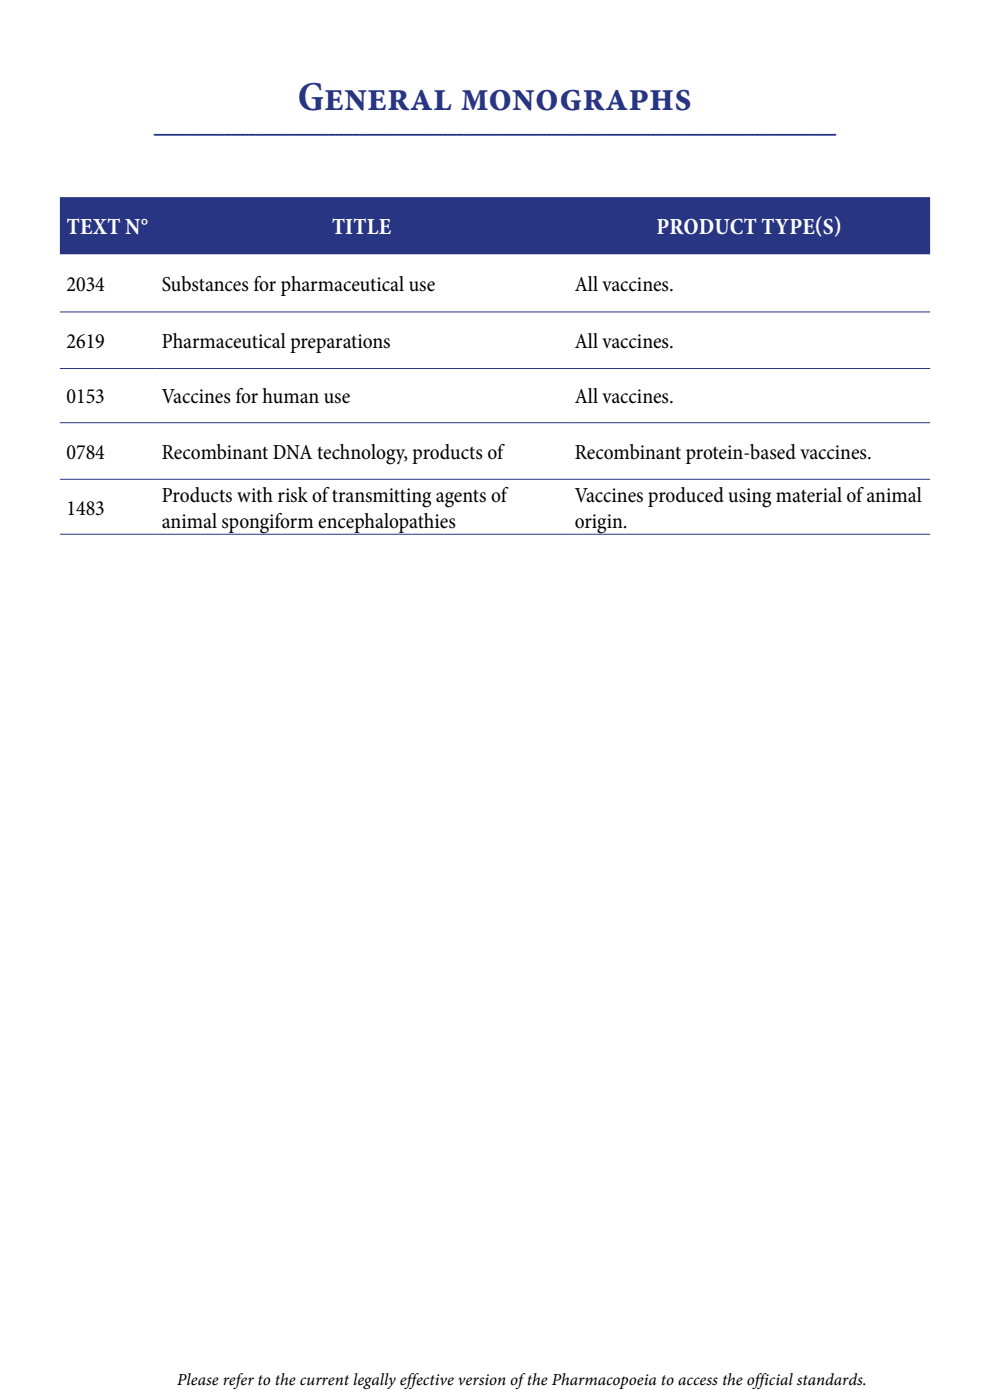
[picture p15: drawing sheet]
<svg xmlns="http://www.w3.org/2000/svg" width="210mm" height="297mm" viewBox="0 0 210 297" stroke-linecap="round" stroke-linejoin="round" font-family="sans-serif">
<defs><g id="words">
<text font-size="8.8" fill="#283583" x="63.2" y="23.4">General monographs</text>
<g font-size="4.9" fill="#fff">
<text x="14.2" y="49.7">TEXT N°</text>
<text x="70.4" y="49.7">TITLE</text>
<text x="139.3" y="49.7">PRODUCT TYPE(S)</text>
</g>
<g font-size="4.6">
<text x="14.1" y="61.8">2034</text>
<text x="34.3" y="61.8">Substances for pharmaceutical use</text>
<text x="121.9" y="61.8">All vaccines.</text>
<text x="14.1" y="73.8">2619</text>
<text x="34.3" y="73.8">Pharmaceutical preparations</text>
<text x="121.9" y="73.8">All vaccines.</text>
<text x="14.1" y="85.6">0153</text>
<text x="34.3" y="85.6">Vaccines for human use</text>
<text x="121.9" y="85.6">All vaccines.</text>
<text x="14.1" y="97.3">0784</text>
<text x="34.3" y="97.3">Recombinant DNA technology, products of</text>
<text x="121.9" y="97.3">Recombinant protein-based vaccines.</text>
<text x="34.3" y="106.4">Products with risk of transmitting agents of</text>
<text x="121.9" y="106.4">Vaccines produced using material of animal</text>
<text x="14.1" y="109.2">1483</text>
<text x="34.3" y="111.9">animal spongiform encephalopathies</text>
<text x="121.9" y="111.9">origin.</text>
</g>
<text font-size="3.5" x="37.6" y="293.9">Please refer to the current legally effective version ofthe Pharmacopoeia to access the official standards.</text>
</g></defs>
<g fill="none" stroke="#283583" stroke-width=".21">
<path d="M32.7 28.4v.4M32.9 28.4v.4M33.1 28.4v.4M33.3 28.4v.4M33.4 28.4v.4M33.6 28.4v.4M33.8 28.4v.4M34 28.4v.4M34.1 28.4v.4M34.3 28.4v.4M34.5 28.4v.4M34.7 28.4v.4"/>
<path d="M34.9 28.4v.4M35 28.4v.4M35.2 28.4v.4M35.4 28.4v.4M35.6 28.4v.4M35.7 28.4v.4M35.9 28.4v.4M36.1 28.4v.4M36.3 28.4v.4M36.4 28.4v.4M36.6 28.4v.4M36.8 28.4v.4"/>
<path d="M37 28.4v.4M37.1 28.4v.4M37.3 28.4v.4M37.5 28.4v.4M37.7 28.4v.4M37.9 28.4v.4M38 28.4v.4M38.2 28.4v.4M38.4 28.4v.4M38.6 28.4v.4M38.7 28.4v.4M38.9 28.4v.4"/>
<path d="M39.1 28.4v.4M39.3 28.4v.4M39.4 28.4v.4M39.6 28.4v.4M39.8 28.4v.4M40 28.4v.4M40.1 28.4v.4M40.3 28.4v.4M40.5 28.4v.4M40.7 28.4v.4M40.9 28.4v.4M41 28.4v.4"/>
<path d="M41.2 28.4v.4M41.4 28.4v.4M41.6 28.4v.4M41.7 28.4v.4M41.9 28.4v.4M42.1 28.4v.4M42.3 28.4v.4M42.4 28.4v.4M42.6 28.4v.4M42.8 28.4v.4M43 28.4v.4M43.1 28.4v.4"/>
<path d="M43.3 28.4v.4M43.5 28.4v.4M43.7 28.4v.4M43.9 28.4v.4M44 28.4v.4M44.2 28.4v.4M44.4 28.4v.4M44.6 28.4v.4M44.7 28.4v.4M44.9 28.4v.4M45.1 28.4v.4M45.3 28.4v.4"/>
<path d="M45.4 28.4v.4M45.6 28.4v.4M45.8 28.4v.4M46 28.4v.4M46.1 28.4v.4M46.3 28.4v.4M46.5 28.4v.4M46.7 28.4v.4M46.9 28.4v.4M47 28.4v.4M47.2 28.4v.4M47.4 28.4v.4"/>
<path d="M47.6 28.4v.4M47.7 28.4v.4M47.9 28.4v.4M48.1 28.4v.4M48.3 28.4v.4M48.4 28.4v.4M48.6 28.4v.4M48.8 28.4v.4M49 28.4v.4M49.1 28.4v.4M49.3 28.4v.4M49.5 28.4v.4"/>
<path d="M49.7 28.4v.4M49.9 28.4v.4M50 28.4v.4M50.2 28.4v.4M50.4 28.4v.4M50.6 28.4v.4M50.7 28.4v.4M50.9 28.4v.4M51.1 28.4v.4M51.3 28.4v.4M51.4 28.4v.4M51.6 28.4v.4"/>
<path d="M51.8 28.4v.4M52 28.4v.4M52.1 28.4v.4M52.3 28.4v.4M52.5 28.4v.4M52.7 28.4v.4M52.9 28.4v.4M53 28.4v.4M53.2 28.4v.4M53.4 28.4v.4M53.6 28.4v.4M53.7 28.4v.4"/>
<path d="M53.9 28.4v.4M54.1 28.4v.4M54.3 28.4v.4M54.4 28.4v.4M54.6 28.4v.4M54.8 28.4v.4M55 28.4v.4M55.1 28.4v.4M55.3 28.4v.4M55.5 28.4v.4M55.7 28.4v.4M55.9 28.4v.4"/>
<path d="M56 28.4v.4M56.2 28.4v.4M56.4 28.4v.4M56.6 28.4v.4M56.7 28.4v.4M56.9 28.4v.4M57.1 28.4v.4M57.3 28.4v.4M57.4 28.4v.4M57.6 28.4v.4M57.8 28.4v.4M58 28.4v.4"/>
<path d="M58.1 28.4v.4M58.3 28.4v.4M58.5 28.4v.4M58.7 28.4v.4M58.9 28.4v.4M59 28.4v.4M59.2 28.4v.4M59.4 28.4v.4M59.6 28.4v.4M59.7 28.4v.4M59.9 28.4v.4M60.1 28.4v.4"/>
<path d="M60.3 28.4v.4M60.4 28.4v.4M60.6 28.4v.4M60.8 28.4v.4M61 28.4v.4M61.1 28.4v.4M61.3 28.4v.4M61.5 28.4v.4M61.7 28.4v.4M61.9 28.4v.4M62 28.4v.4M62.2 28.4v.4"/>
<path d="M62.4 28.4v.4M62.6 28.4v.4M62.7 28.4v.4M62.9 28.4v.4M63.1 28.4v.4M63.3 28.4v.4M63.4 28.4v.4M63.6 28.4v.4M63.8 28.4v.4M64 28.4v.4M64.1 28.4v.4M64.3 28.4v.4"/>
<path d="M64.5 28.4v.4M64.7 28.4v.4M64.9 28.4v.4M65 28.4v.4M65.2 28.4v.4M65.4 28.4v.4M65.6 28.4v.4M65.7 28.4v.4M65.9 28.4v.4M66.1 28.4v.4M66.3 28.4v.4M66.4 28.4v.4"/>
<path d="M66.6 28.4v.4M66.8 28.4v.4M67 28.4v.4M67.1 28.4v.4M67.3 28.4v.4M67.5 28.4v.4M67.7 28.4v.4M67.9 28.4v.4M68 28.4v.4M68.2 28.4v.4M68.4 28.4v.4M68.6 28.4v.4"/>
<path d="M68.7 28.4v.4M68.9 28.4v.4M69.1 28.4v.4M69.3 28.4v.4M69.4 28.4v.4M69.6 28.4v.4M69.8 28.4v.4M70 28.4v.4M70.1 28.4v.4M70.3 28.4v.4M70.5 28.4v.4M70.7 28.4v.4"/>
<path d="M70.9 28.4v.4M71 28.4v.4M71.2 28.4v.4M71.4 28.4v.4M71.6 28.4v.4M71.7 28.4v.4M71.9 28.4v.4M72.1 28.4v.4M72.3 28.4v.4M72.4 28.4v.4M72.6 28.4v.4M72.8 28.4v.4"/>
<path d="M73 28.4v.4M73.1 28.4v.4M73.3 28.4v.4M73.5 28.4v.4M73.7 28.4v.4M73.9 28.4v.4M74 28.4v.4M74.2 28.4v.4M74.4 28.4v.4M74.6 28.4v.4M74.7 28.4v.4M74.9 28.4v.4"/>
<path d="M75.1 28.4v.4M75.3 28.4v.4M75.4 28.4v.4M75.6 28.4v.4M75.8 28.4v.4M76 28.4v.4M76.1 28.4v.4M76.3 28.4v.4M76.5 28.4v.4M76.7 28.4v.4M76.9 28.4v.4M77 28.4v.4"/>
<path d="M77.2 28.4v.4M77.4 28.4v.4M77.6 28.4v.4M77.7 28.4v.4M77.9 28.4v.4M78.1 28.4v.4M78.3 28.4v.4M78.4 28.4v.4M78.6 28.4v.4M78.8 28.4v.4M79 28.4v.4M79.1 28.4v.4"/>
<path d="M79.3 28.4v.4M79.5 28.4v.4M79.7 28.4v.4M79.9 28.4v.4M80 28.4v.4M80.2 28.4v.4M80.4 28.4v.4M80.6 28.4v.4M80.7 28.4v.4M80.9 28.4v.4M81.1 28.4v.4M81.3 28.4v.4"/>
<path d="M81.4 28.4v.4M81.6 28.4v.4M81.8 28.4v.4M82 28.4v.4M82.1 28.4v.4M82.3 28.4v.4M82.5 28.4v.4M82.7 28.4v.4M82.9 28.4v.4M83 28.4v.4M83.2 28.4v.4M83.4 28.4v.4"/>
<path d="M83.6 28.4v.4M83.7 28.4v.4M83.9 28.4v.4M84.1 28.4v.4M84.3 28.4v.4M84.4 28.4v.4M84.6 28.4v.4M84.8 28.4v.4M85 28.4v.4M85.1 28.4v.4M85.3 28.4v.4M85.5 28.4v.4"/>
<path d="M85.7 28.4v.4M85.9 28.4v.4M86 28.4v.4M86.2 28.4v.4M86.4 28.4v.4M86.6 28.4v.4M86.7 28.4v.4M86.9 28.4v.4M87.1 28.4v.4M87.3 28.4v.4M87.4 28.4v.4M87.6 28.4v.4"/>
<path d="M87.8 28.4v.4M88 28.4v.4M88.1 28.4v.4M88.3 28.4v.4M88.5 28.4v.4M88.7 28.4v.4M88.9 28.4v.4M89 28.4v.4M89.2 28.4v.4M89.4 28.4v.4M89.6 28.4v.4M89.7 28.4v.4"/>
<path d="M89.9 28.4v.4M90.1 28.4v.4M90.3 28.4v.4M90.4 28.4v.4M90.6 28.4v.4M90.8 28.4v.4M91 28.4v.4M91.1 28.4v.4M91.3 28.4v.4M91.5 28.4v.4M91.7 28.4v.4M91.9 28.4v.4"/>
<path d="M92 28.4v.4M92.2 28.4v.4M92.4 28.4v.4M92.6 28.4v.4M92.7 28.4v.4M92.9 28.4v.4M93.1 28.4v.4M93.3 28.4v.4M93.4 28.4v.4M93.6 28.4v.4M93.8 28.4v.4M94 28.4v.4"/>
<path d="M94.1 28.4v.4M94.3 28.4v.4M94.5 28.4v.4M94.7 28.4v.4M94.9 28.4v.4M95 28.4v.4M95.2 28.4v.4M95.4 28.4v.4M95.6 28.4v.4M95.7 28.4v.4M95.9 28.4v.4M96.1 28.4v.4"/>
<path d="M96.3 28.4v.4M96.4 28.4v.4M96.6 28.4v.4M96.8 28.4v.4M97 28.4v.4M97.1 28.4v.4M97.3 28.4v.4M97.5 28.4v.4M97.7 28.4v.4M97.9 28.4v.4M98 28.4v.4M98.2 28.4v.4"/>
<path d="M98.4 28.4v.4M98.6 28.4v.4M98.7 28.4v.4M98.9 28.4v.4M99.1 28.4v.4M99.3 28.4v.4M99.4 28.4v.4M99.6 28.4v.4M99.8 28.4v.4M100 28.4v.4M100.1 28.4v.4M100.3 28.4v.4"/>
<path d="M100.5 28.4v.4M100.7 28.4v.4M100.9 28.4v.4M101 28.4v.4M101.2 28.4v.4M101.4 28.4v.4M101.6 28.4v.4M101.7 28.4v.4M101.9 28.4v.4M102.1 28.4v.4M102.3 28.4v.4M102.4 28.4v.4"/>
<path d="M102.6 28.4v.4M102.8 28.4v.4M103 28.4v.4M103.1 28.4v.4M103.3 28.4v.4M103.5 28.4v.4M103.7 28.4v.4M103.9 28.4v.4M104 28.4v.4M104.2 28.4v.4M104.4 28.4v.4M104.6 28.4v.4"/>
<path d="M104.7 28.4v.4M104.9 28.4v.4M105.1 28.4v.4M105.3 28.4v.4M105.4 28.4v.4M105.6 28.4v.4M105.8 28.4v.4M106 28.4v.4M106.1 28.4v.4M106.3 28.4v.4M106.5 28.4v.4M106.7 28.4v.4"/>
<path d="M106.9 28.4v.4M107 28.4v.4M107.2 28.4v.4M107.4 28.4v.4M107.6 28.4v.4M107.7 28.4v.4M107.9 28.4v.4M108.1 28.4v.4M108.3 28.4v.4M108.4 28.4v.4M108.6 28.4v.4M108.8 28.4v.4"/>
<path d="M109 28.4v.4M109.1 28.4v.4M109.3 28.4v.4M109.5 28.4v.4M109.7 28.4v.4M109.9 28.4v.4M110 28.4v.4M110.2 28.4v.4M110.4 28.4v.4M110.6 28.4v.4M110.7 28.4v.4M110.9 28.4v.4"/>
<path d="M111.1 28.4v.4M111.3 28.4v.4M111.4 28.4v.4M111.6 28.4v.4M111.8 28.4v.4M112 28.4v.4M112.1 28.4v.4M112.3 28.4v.4M112.5 28.4v.4M112.7 28.4v.4M112.9 28.4v.4M113 28.4v.4"/>
<path d="M113.2 28.4v.4M113.4 28.4v.4M113.6 28.4v.4M113.7 28.4v.4M113.9 28.4v.4M114.1 28.4v.4M114.3 28.4v.4M114.4 28.4v.4M114.6 28.4v.4M114.8 28.4v.4M115 28.4v.4M115.1 28.4v.4"/>
<path d="M115.3 28.4v.4M115.5 28.4v.4M115.7 28.4v.4M115.9 28.4v.4M116 28.4v.4M116.2 28.4v.4M116.4 28.4v.4M116.6 28.4v.4M116.7 28.4v.4M116.9 28.4v.4M117.1 28.4v.4M117.3 28.4v.4"/>
<path d="M117.4 28.4v.4M117.6 28.4v.4M117.8 28.4v.4M118 28.4v.4M118.1 28.4v.4M118.3 28.4v.4M118.5 28.4v.4M118.7 28.4v.4M118.9 28.4v.4M119 28.4v.4M119.2 28.4v.4M119.4 28.4v.4"/>
<path d="M119.6 28.4v.4M119.7 28.4v.4M119.9 28.4v.4M120.1 28.4v.4M120.3 28.4v.4M120.4 28.4v.4M120.6 28.4v.4M120.8 28.4v.4M121 28.4v.4M121.1 28.4v.4M121.3 28.4v.4M121.5 28.4v.4"/>
<path d="M121.7 28.4v.4M121.9 28.4v.4M122 28.4v.4M122.2 28.4v.4M122.4 28.4v.4M122.6 28.4v.4M122.7 28.4v.4M122.9 28.4v.4M123.1 28.4v.4M123.3 28.4v.4M123.4 28.4v.4M123.6 28.4v.4"/>
<path d="M123.8 28.4v.4M124 28.4v.4M124.1 28.4v.4M124.3 28.4v.4M124.5 28.4v.4M124.7 28.4v.4M124.9 28.4v.4M125 28.4v.4M125.2 28.4v.4M125.4 28.4v.4M125.6 28.4v.4M125.7 28.4v.4"/>
<path d="M125.9 28.4v.4M126.1 28.4v.4M126.3 28.4v.4M126.4 28.4v.4M126.6 28.4v.4M126.8 28.4v.4M127 28.4v.4M127.1 28.4v.4M127.3 28.4v.4M127.5 28.4v.4M127.7 28.4v.4M127.9 28.4v.4"/>
<path d="M128 28.4v.4M128.2 28.4v.4M128.4 28.4v.4M128.6 28.4v.4M128.7 28.4v.4M128.9 28.4v.4M129.1 28.4v.4M129.3 28.4v.4M129.4 28.4v.4M129.6 28.4v.4M129.8 28.4v.4M130 28.4v.4"/>
<path d="M130.1 28.4v.4M130.3 28.4v.4M130.5 28.4v.4M130.7 28.4v.4M130.9 28.4v.4M131 28.4v.4M131.2 28.4v.4M131.4 28.4v.4M131.6 28.4v.4M131.7 28.4v.4M131.9 28.4v.4M132.1 28.4v.4"/>
<path d="M132.3 28.4v.4M132.4 28.4v.4M132.6 28.4v.4M132.8 28.4v.4M133 28.4v.4M133.1 28.4v.4M133.3 28.4v.4M133.5 28.4v.4M133.7 28.4v.4M133.9 28.4v.4M134 28.4v.4M134.2 28.4v.4"/>
<path d="M134.4 28.4v.4M134.6 28.4v.4M134.7 28.4v.4M134.9 28.4v.4M135.1 28.4v.4M135.3 28.4v.4M135.4 28.4v.4M135.6 28.4v.4M135.8 28.4v.4M136 28.4v.4M136.1 28.4v.4M136.3 28.4v.4"/>
<path d="M136.5 28.4v.4M136.7 28.4v.4M136.9 28.4v.4M137 28.4v.4M137.2 28.4v.4M137.4 28.4v.4M137.6 28.4v.4M137.7 28.4v.4M137.9 28.4v.4M138.1 28.4v.4M138.3 28.4v.4M138.4 28.4v.4"/>
<path d="M138.6 28.4v.4M138.8 28.4v.4M139 28.4v.4M139.1 28.4v.4M139.3 28.4v.4M139.5 28.4v.4M139.7 28.4v.4M139.9 28.4v.4M140 28.4v.4M140.2 28.4v.4M140.4 28.4v.4M140.6 28.4v.4"/>
<path d="M140.7 28.4v.4M140.9 28.4v.4M141.1 28.4v.4M141.3 28.4v.4M141.4 28.4v.4M141.6 28.4v.4M141.8 28.4v.4M142 28.4v.4M142.1 28.4v.4M142.3 28.4v.4M142.5 28.4v.4M142.7 28.4v.4"/>
<path d="M142.9 28.4v.4M143 28.4v.4M143.2 28.4v.4M143.4 28.4v.4M143.6 28.4v.4M143.7 28.4v.4M143.9 28.4v.4M144.1 28.4v.4M144.3 28.4v.4M144.4 28.4v.4M144.6 28.4v.4M144.8 28.4v.4"/>
<path d="M145 28.4v.4M145.1 28.4v.4M145.3 28.4v.4M145.5 28.4v.4M145.7 28.4v.4M145.9 28.4v.4M146 28.4v.4M146.2 28.4v.4M146.4 28.4v.4M146.6 28.4v.4M146.7 28.4v.4M146.9 28.4v.4"/>
<path d="M147.1 28.4v.4M147.3 28.4v.4M147.4 28.4v.4M147.6 28.4v.4M147.8 28.4v.4M148 28.4v.4M148.1 28.4v.4M148.3 28.4v.4M148.5 28.4v.4M148.7 28.4v.4M148.9 28.4v.4M149 28.4v.4"/>
<path d="M149.2 28.4v.4M149.4 28.4v.4M149.6 28.4v.4M149.7 28.4v.4M149.9 28.4v.4M150.1 28.4v.4M150.3 28.4v.4M150.4 28.4v.4M150.6 28.4v.4M150.8 28.4v.4M151 28.4v.4M151.1 28.4v.4"/>
<path d="M151.3 28.4v.4M151.5 28.4v.4M151.7 28.4v.4M151.9 28.4v.4M152 28.4v.4M152.2 28.4v.4M152.4 28.4v.4M152.6 28.4v.4M152.7 28.4v.4M152.9 28.4v.4M153.1 28.4v.4M153.3 28.4v.4"/>
<path d="M153.4 28.4v.4M153.6 28.4v.4M153.8 28.4v.4M154 28.4v.4M154.1 28.4v.4M154.3 28.4v.4M154.5 28.4v.4M154.7 28.4v.4M154.9 28.4v.4M155 28.4v.4M155.2 28.4v.4M155.4 28.4v.4"/>
<path d="M155.6 28.4v.4M155.7 28.4v.4M155.9 28.4v.4M156.1 28.4v.4M156.3 28.4v.4M156.4 28.4v.4M156.6 28.4v.4M156.8 28.4v.4M157 28.4v.4M157.1 28.4v.4M157.3 28.4v.4M157.5 28.4v.4"/>
<path d="M157.7 28.4v.4M157.9 28.4v.4M158 28.4v.4M158.2 28.4v.4M158.4 28.4v.4M158.6 28.4v.4M158.7 28.4v.4M158.9 28.4v.4M159.1 28.4v.4M159.3 28.4v.4M159.4 28.4v.4M159.6 28.4v.4"/>
<path d="M159.8 28.4v.4M160 28.4v.4M160.1 28.4v.4M160.3 28.4v.4M160.5 28.4v.4M160.7 28.4v.4M160.9 28.4v.4M161 28.4v.4M161.2 28.4v.4M161.4 28.4v.4M161.6 28.4v.4M161.7 28.4v.4"/>
<path d="M161.9 28.4v.4M162.1 28.4v.4M162.3 28.4v.4M162.4 28.4v.4M162.6 28.4v.4M162.8 28.4v.4M163 28.4v.4M163.1 28.4v.4M163.3 28.4v.4M163.5 28.4v.4M163.7 28.4v.4M163.9 28.4v.4"/>
<path d="M164 28.4v.4M164.2 28.4v.4M164.4 28.4v.4M164.6 28.4v.4M164.7 28.4v.4M164.9 28.4v.4M165.1 28.4v.4M165.3 28.4v.4M165.4 28.4v.4M165.6 28.4v.4M165.8 28.4v.4M166 28.4v.4"/>
<path d="M166.1 28.4v.4M166.3 28.4v.4M166.5 28.4v.4M166.7 28.4v.4M166.9 28.4v.4M167 28.4v.4M167.2 28.4v.4M167.4 28.4v.4M167.6 28.4v.4M167.7 28.4v.4M167.9 28.4v.4M168.1 28.4v.4"/>
<path d="M168.3 28.4v.4M168.4 28.4v.4M168.6 28.4v.4M168.8 28.4v.4M169 28.4v.4M169.1 28.4v.4M169.3 28.4v.4M169.5 28.4v.4M169.7 28.4v.4M169.9 28.4v.4M170 28.4v.4M170.2 28.4v.4"/>
<path d="M170.4 28.4v.4M170.6 28.4v.4M170.7 28.4v.4M170.9 28.4v.4M171.1 28.4v.4M171.3 28.4v.4M171.4 28.4v.4M171.6 28.4v.4M171.8 28.4v.4M172 28.4v.4M172.1 28.4v.4M172.3 28.4v.4"/>
<path d="M172.5 28.4v.4M172.7 28.4v.4M172.9 28.4v.4M173 28.4v.4M173.2 28.4v.4M173.4 28.4v.4M173.6 28.4v.4M173.7 28.4v.4M173.9 28.4v.4M174.1 28.4v.4M174.3 28.4v.4M174.4 28.4v.4"/>
<path d="M174.6 28.4v.4M174.8 28.4v.4M175 28.4v.4M175.1 28.4v.4M175.3 28.4v.4M175.5 28.4v.4M175.7 28.4v.4M175.9 28.4v.4M176 28.4v.4M176.2 28.4v.4M176.4 28.4v.4M176.6 28.4v.4"/>
<path d="M176.7 28.4v.4M176.9 28.4v.4M177.1 28.4v.4M177.3 28.4v.4"/>
</g>
<path d="M12.7 41.8h20.2v12.2h-20.2zM32.9 41.8h87.6v12.2h-87.6zM120.5 41.8h76.8v12.2h-76.8z" fill="#283583"/>
<path d="M12.7 54h20.2v12.2h-20.2zM32.9 54h87.6v12.2h-87.6zM120.5 54h76.8v12.2h-76.8zM12.7 66.2h20.2v12h-20.2zM32.9 66.2h87.6v12h-87.6zM120.5 66.2h76.8v12h-76.8zM12.7 78.2h20.2v11.5h-20.2zM32.9 78.2h87.6v11.5h-87.6zM120.5 78.2h76.8v11.5h-76.8zM12.7 89.7h20.2v12h-20.2zM32.9 89.7h87.6v12h-87.6zM120.5 89.7h76.8v12h-76.8zM12.7 101.7h20.2v11.6h-20.2zM32.9 101.7h87.6v11.6h-87.6zM120.5 101.7h76.8v11.6h-76.8z" fill="#fff"/>
<path d="M12.7 66.2h184.6M12.7 78.2h184.6M12.7 89.7h184.6M12.7 101.7h184.6M12.7 113.3h184.6" fill="none" stroke="#283583" stroke-width=".21"/>
<use href="#words"/>
</svg>
